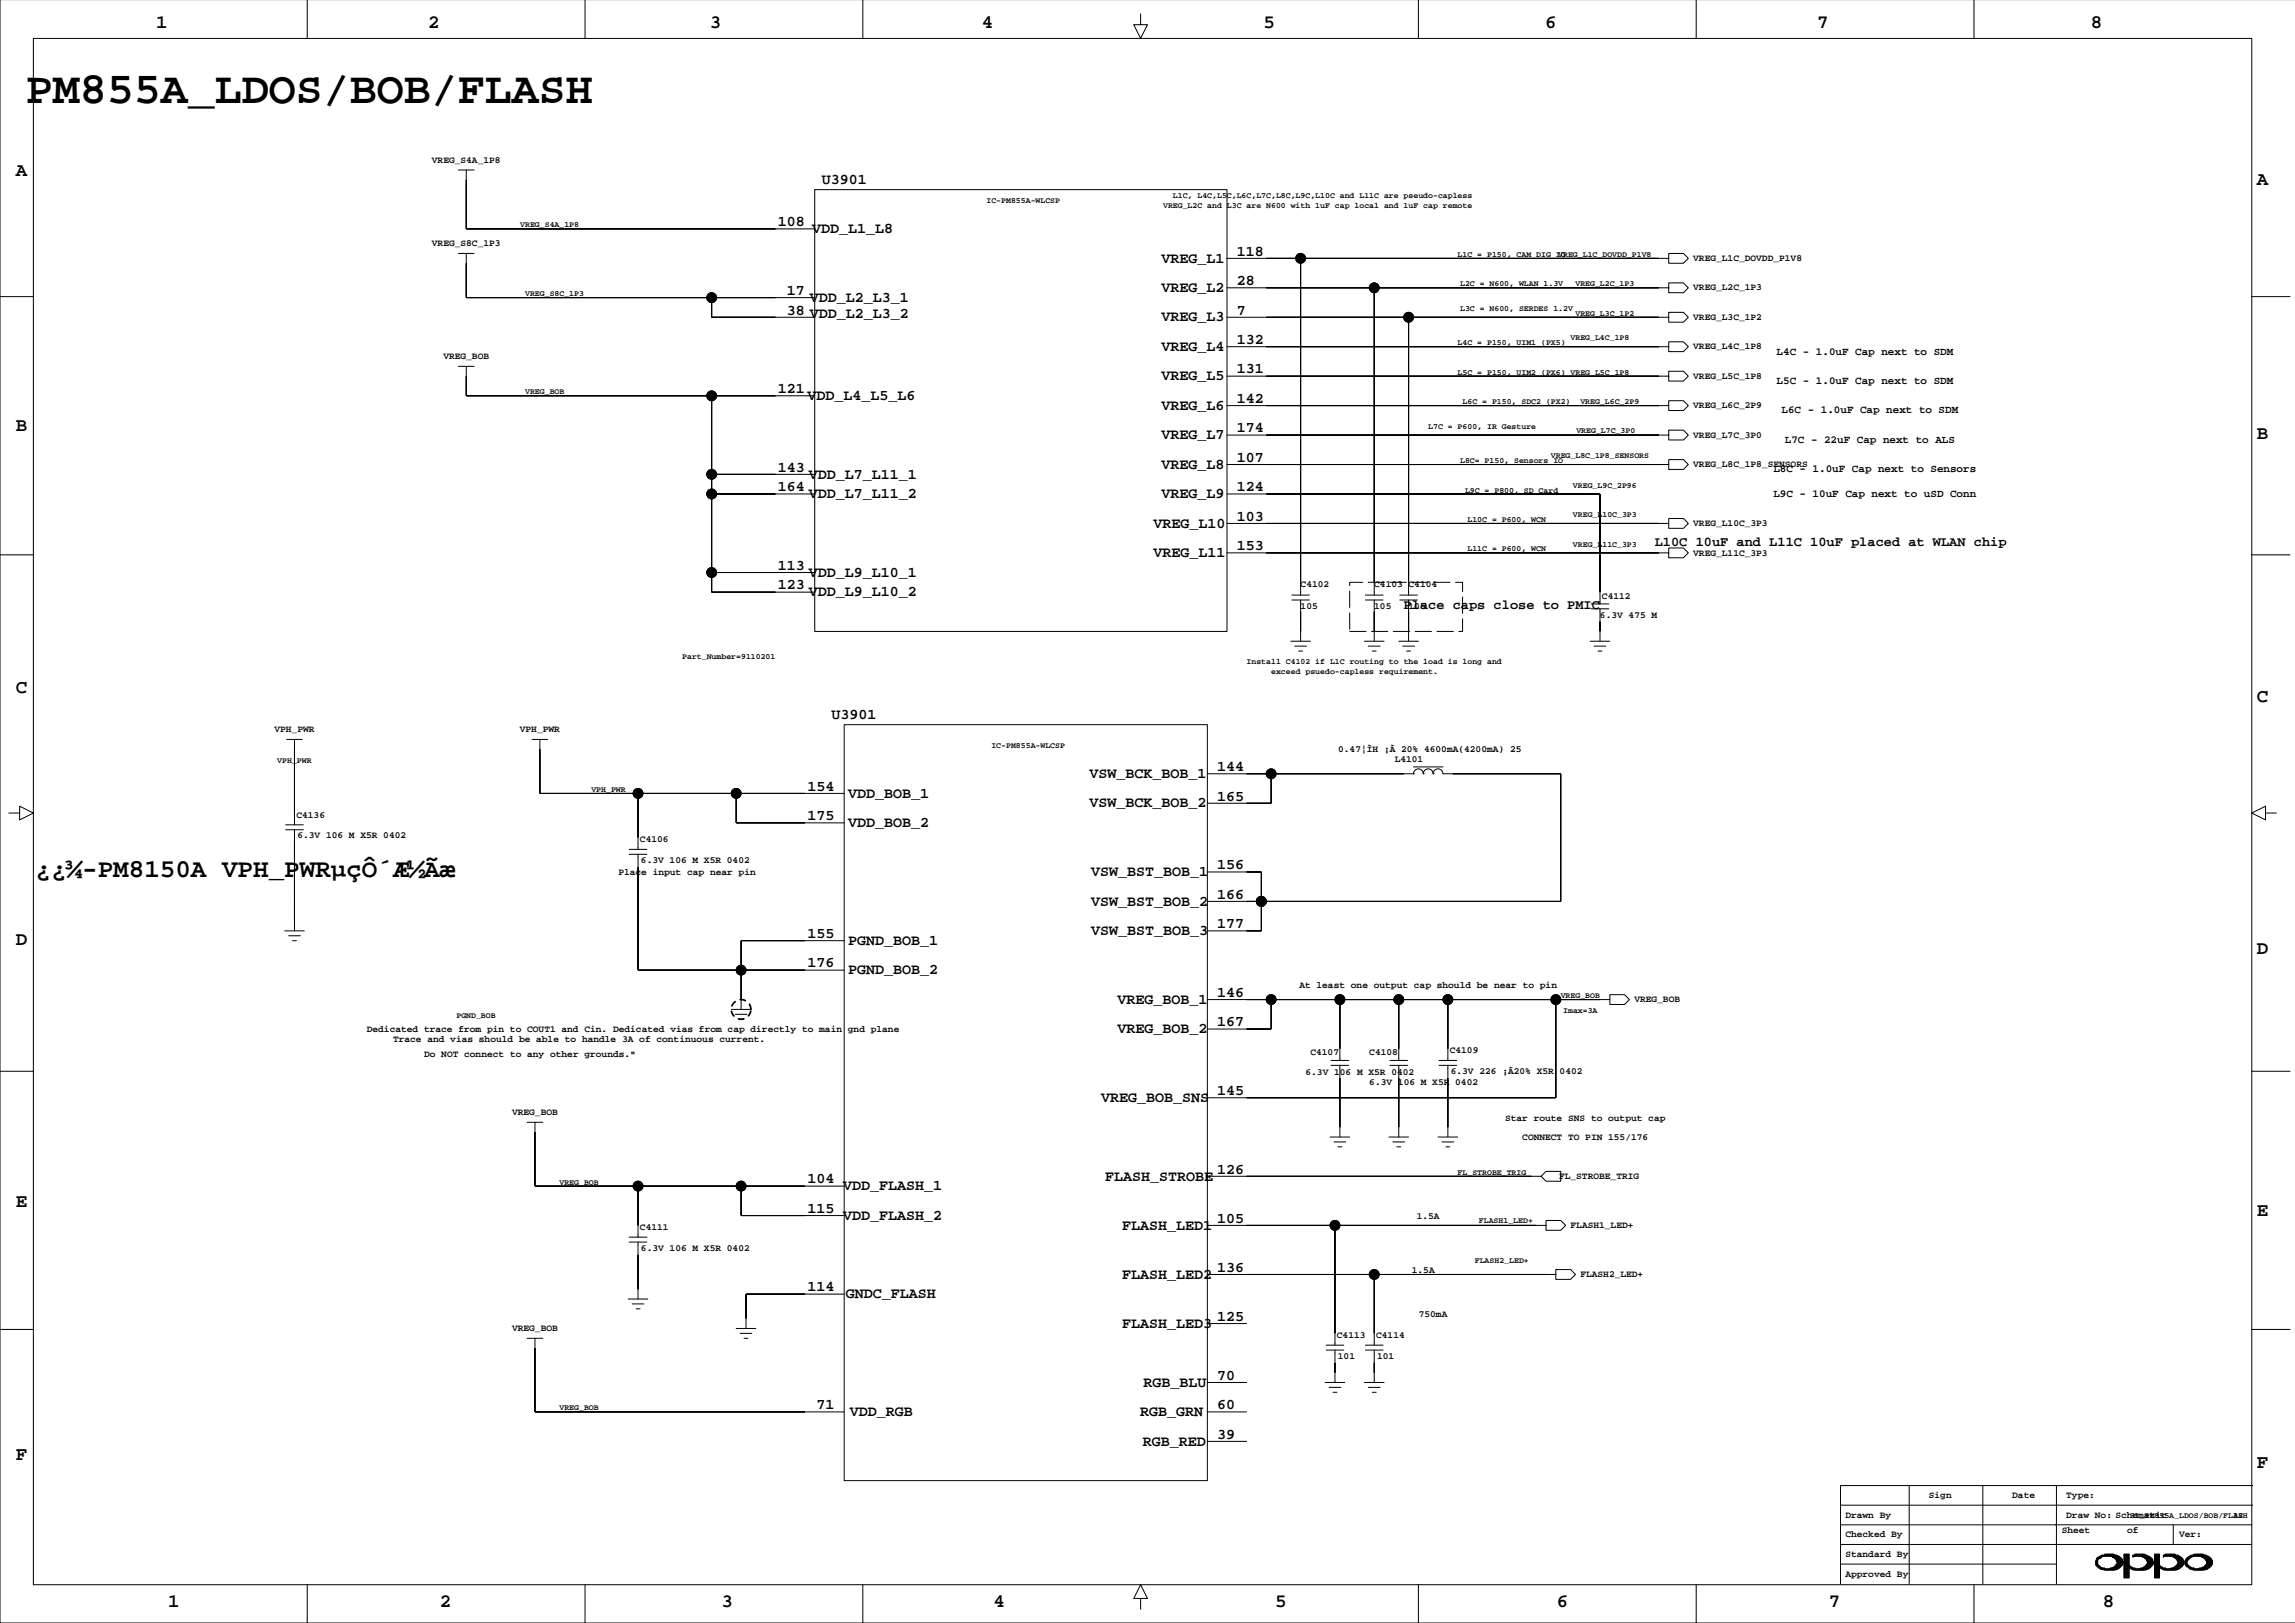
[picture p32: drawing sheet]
<svg xmlns="http://www.w3.org/2000/svg" width="594mm" height="420mm" viewBox="0 0 594 420" stroke-linecap="round" stroke-linejoin="round" font-family="sans-serif">
<defs><g id="words">
<text font-size="11.6" x="6.6" y="26.7">PM855A_LDOS/BOB/FLASH</text>
<text font-size="6.7" x="9.2" y="226.9">¿¿¾-PM8150A VPH_PWRµçÔ´Æ½Ãæ</text>
<g font-size="4.9">
<text x="40.4" y="7.3">1</text>
<text x="110.8" y="7.3">2</text>
<text x="183.6" y="7.3">3</text>
<text x="254" y="7.3">4</text>
<text x="326.9" y="7.3">5</text>
<text x="399.7" y="7.3">6</text>
<text x="470.1" y="7.3">7</text>
<text x="540.9" y="7.3">8</text>
<text x="4.1" y="45.6">A</text>
<text x="583.9" y="47.9">A</text>
<text x="4.1" y="111.4">B</text>
<text x="583.9" y="113.7">B</text>
<text x="4.1" y="179.2">C</text>
<text x="583.9" y="181.5">C</text>
<text x="4.1" y="244.4">D</text>
<text x="583.9" y="246.7">D</text>
<text x="4.1" y="312.3">E</text>
<text x="583.9" y="314.5">E</text>
<text x="4.1" y="377.5">F</text>
<text x="583.9" y="379.8">F</text>
<text x="43.5" y="415.6">1</text>
<text x="113.8" y="415.6">2</text>
<text x="186.7" y="415.6">3</text>
<text x="257" y="415.6">4</text>
<text x="329.9" y="415.6">5</text>
<text x="402.8" y="415.6">6</text>
<text x="473.1" y="415.6">7</text>
<text x="544" y="415.6">8</text>
</g>
<g font-size="3.9">
<text x="212.6" y="47.6">U3901</text>
<text x="201.2" y="58.5">108</text>
<text x="210.1" y="60.3">VDD_L1_L8</text>
<text x="300.5" y="67.9">VREG_L1</text>
<text x="320" y="66.1">118</text>
<text x="203.6" y="76.3">17</text>
<text x="300.5" y="75.5">VREG_L2</text>
<text x="320" y="73.8">28</text>
<text x="203.6" y="81.4">38 VDD_L2_L3_2</text>
<text x="209.5" y="78.1">VDD_L2_L3_1</text>
<text x="300.5" y="83.2">VREG_L3</text>
<text x="320" y="81.4">7</text>
<text x="320" y="89">132</text>
<text x="300.5" y="90.8">VREG_L4</text>
<text x="201.2" y="101.7">121</text>
<text x="300.5" y="98.4">VREG_L5</text>
<text x="320" y="96.6">131</text>
<text x="208.9" y="103.5">VDD_L4_L5_L6</text>
<text x="300.5" y="106">VREG_L6</text>
<text x="320" y="104.2">142</text>
<text x="300.5" y="113.6">VREG_L7</text>
<text x="320" y="111.8">174</text>
<text x="320" y="119.5">107</text>
<text x="201.2" y="122">143</text>
<text x="209.3" y="123.8">VDD_L7_L11_1</text>
<text x="300.5" y="121.2">VREG_L8</text>
<text x="201.2" y="127.1">164</text>
<text x="209.3" y="128.9">VDD_L7_L11_2</text>
<text x="300.5" y="128.9">VREG_L9</text>
<text x="320" y="127.1">124</text>
<text x="298.4" y="136.5">VREG_L10</text>
<text x="320" y="134.7">103</text>
<text x="320" y="142.3">153</text>
<text x="201.2" y="147.4">113</text>
<text x="209.3" y="149.2">VDD_L9_L10_1</text>
<text x="298.4" y="144.1">VREG_L11</text>
<text x="201.2" y="152.5">123</text>
<text x="209.3" y="154.3">VDD_L9_L10_2</text>
<text x="215.1" y="186">U3901</text>
<text x="281.9" y="201.2">VSW_BCK_BOB_1</text>
<text x="314.9" y="199.5">144</text>
<text x="208.9" y="204.5">154</text>
<text x="219.4" y="206.3">VDD_BOB_1</text>
<text x="281.9" y="208.9">VSW_BCK_BOB_2</text>
<text x="314.9" y="207.1">165</text>
<text x="208.9" y="212.2">175</text>
<text x="219.4" y="213.9">VDD_BOB_2</text>
<text x="282.3" y="226.6">VSW_BST_BOB_1</text>
<text x="314.9" y="224.8">156</text>
<text x="314.9" y="232.5">166</text>
<text x="282.3" y="234.2">VSW_BST_BOB_2</text>
<text x="208.9" y="242.6">155</text>
<text x="219.4" y="244.4">PGND_BOB_1</text>
<text x="282.3" y="241.9">VSW_BST_BOB_3</text>
<text x="314.9" y="240.1">177</text>
<text x="208.9" y="250.2">176</text>
<text x="219.4" y="252">PGND_BOB_2</text>
<text x="314.9" y="257.9">146</text>
<text x="289.1" y="259.6">VREG_BOB_1</text>
<text x="289.1" y="267.3">VREG_BOB_2</text>
<text x="314.9" y="265.5">167</text>
<text x="284.8" y="285">VREG_BOB_SNS</text>
<text x="314.9" y="283.3">145</text>
<text x="285.9" y="305.4">FLASH_STROBE</text>
<text x="314.9" y="303.6">126</text>
<text x="208.9" y="306.1">104</text>
<text x="218.2" y="307.9">VDD_FLASH_1</text>
<text x="208.9" y="313.7">115</text>
<text x="218.2" y="315.5">VDD_FLASH_2</text>
<text x="314.9" y="316.3">105</text>
<text x="290.3" y="318">FLASH_LED1</text>
<text x="314.9" y="329">136</text>
<text x="208.9" y="334">114</text>
<text x="218.8" y="335.8">GNDC_FLASH</text>
<text x="290.3" y="330.7">FLASH_LED2</text>
<text x="314.9" y="341.7">125</text>
<text x="290.3" y="343.4">FLASH_LED3</text>
<text x="295.8" y="358.7">RGB_BLU</text>
<text x="314.9" y="356.9">70</text>
<text x="211.2" y="364.5">71</text>
<text x="314.9" y="364.5">60</text>
<text x="219.9" y="366.3">VDD_RGB</text>
<text x="295" y="366.3">RGB_GRN</text>
<text x="295.6" y="373.9">RGB_RED</text>
<text x="314.9" y="372.1">39</text>
</g>
<g font-size="3.5">
<text x="428.1" y="141.1">L10C 10uF and L11C 10uF placed at WLAN chip</text>
<text x="363.1" y="157.6">Place caps close to PMIC</text>
</g>
<g font-size="2.8">
<text x="459.6" y="91.7">L4C - 1.0uF Cap next to SDM</text>
<text x="459.6" y="99.3">L5C - 1.0uF Cap next to SDM</text>
<text x="460.9" y="107">L6C - 1.0uF Cap next to SDM</text>
<text x="461.7" y="114.6">L7C - 22uF Cap next to ALS</text>
<text x="458.8" y="122.2">L8C - 1.0uF Cap next to Sensors</text>
<text x="458.8" y="128.5">L9C - 10uF Cap next to uSD Conn</text>
</g>
<g font-size="2.5">
<text x="111.7" y="42.1">VREG_S4A_1P8</text>
<text x="111.7" y="63.7">VREG_S8C_1P3</text>
<text x="438.1" y="67.5">VREG_L1C_DOVDD_P1V8</text>
<text x="438.1" y="75.1">VREG_L2C_1P3</text>
<text x="438.1" y="82.8">VREG_L3C_1P2</text>
<text x="114.7" y="92.9">VREG_BOB</text>
<text x="438.1" y="90.4">VREG_L4C_1P8</text>
<text x="438.1" y="98">VREG_L5C_1P8</text>
<text x="438.1" y="105.6">VREG_L6C_2P9</text>
<text x="438.1" y="113.2">VREG_L7C_3P0</text>
<text x="438.1" y="120.8">VREG_L8C_1P8_SENSORS</text>
<text x="438.1" y="136.1">VREG_L10C_3P3</text>
<text x="438.1" y="143.7">VREG_L11C_3P3</text>
<text x="336.5" y="151.8">C4102</text>
<text x="355.5" y="151.8">C4103 C4104</text>
<text x="414.4" y="154.9">C4112</text>
<text x="336.5" y="157.4">105</text>
<text x="355.5" y="157.4">105</text>
<text x="364.4" y="157.4">105</text>
<text x="413.9" y="160">6.3V 475 M</text>
<text x="71" y="189.4">VPH_PWR</text>
<text x="134.5" y="189.4">VPH_PWR</text>
<text x="346.2" y="194.6">0.47¦ÌH ¡À 20% 4600mA(4200mA) 25</text>
<text x="360.8" y="197.2">L4101</text>
<text x="76.7" y="211.5">C4136</text>
<text x="76.9" y="216.9">6.3V 106 M X5R 0402</text>
<text x="165.6" y="217.9">C4106</text>
<text x="160" y="226.4">Place input cap near pin</text>
<text x="165.8" y="223.2">6.3V 106 M X5R 0402</text>
<text x="336.1" y="255.6">At least one output cap should be near to pin</text>
<text x="422.8" y="259.2">VREG_BOB</text>
<text x="94.9" y="267">Dedicated trace from pin to COUT1 and Cin. Dedicated vias from cap directly to main gnd plane</text>
<text x="101.7" y="269.5">Trace and vias should be able to handle 3A of continuous current.</text>
<text x="109.7" y="273.3">Do NOT connect to any other grounds.&quot;</text>
<text x="339" y="273">C4107</text>
<text x="354.2" y="273">C4108</text>
<text x="375.1" y="272.5">C4109</text>
<text x="337.7" y="278.1">6.3V 106 M X5R 0402</text>
<text x="354.2" y="280.6">6.3V 106 M X5R 0402</text>
<text x="375.3" y="277.8">6.3V 226 ¡À20% X5R 0402</text>
<text x="132.5" y="288.4">VREG_BOB</text>
<text x="389.4" y="289.9">Star route SNS to output cap</text>
<text x="393.8" y="294.9">CONNECT TO PIN 155/176</text>
<text x="403.3" y="305">FL_STROBE_TRIG</text>
<text x="366.5" y="315.2">1.5A</text>
<text x="406.3" y="317.7">FLASH1_LED+</text>
<text x="165.6" y="318.2">C4111</text>
<text x="165.8" y="323.5">6.3V 106 M X5R 0402</text>
<text x="365.3" y="329.2">1.5A</text>
<text x="408.8" y="330.4">FLASH2_LED+</text>
<text x="367.1" y="340.6">750mA</text>
<text x="132.5" y="344.3">VREG_BOB</text>
<text x="345.9" y="346.1">C4113</text>
<text x="356" y="346.1">C4114</text>
<text x="346.1" y="351.4">101</text>
<text x="356.3" y="351.4">101</text>
<text x="499" y="387.5">Sign</text>
<text x="520.6" y="387.5">Date</text>
<text x="534.5" y="387.5">Type:</text>
<text x="477.4" y="392.6">Drawn By</text>
<text x="534.5" y="392.6">Draw No: Schematic</text>
<text x="477.4" y="397.6">Checked By</text>
<text x="533.4" y="396.6">Sheet</text>
<text x="550.3" y="396.6">of</text>
<text x="563.8" y="397.6">Ver:</text>
<text x="477.4" y="402.7">Standard By</text>
<text x="477.4" y="407.8">Approved By</text>
</g>
<g font-size="2.1">
<text x="255.2" y="52.5">IC-PM855A-WLCSP</text>
<text x="300.9" y="53.8">VREG_L2C and L3C are N600 with 1uF cap local and 1uF cap remote</text>
<text x="303.4" y="51.2">L1C, L4C,L5C,L6C,L7C,L8C,L9C,L10C and L11C are pseudo-capless</text>
<text x="134.6" y="58.8">VREG_S4A_1P8</text>
<text x="377.1" y="66.4">L1C = P150, CAM DIG IO</text>
<text x="403.1" y="66.4">VREG_L1C_DOVDD_P1V8</text>
<text x="135.9" y="76.6">VREG_S8C_1P3</text>
<text x="377.7" y="74.1">L2C = N600, WLAN 1.3V</text>
<text x="407.6" y="74.1">VREG_L2C_1P3</text>
<text x="377.7" y="80.4">L3C = N600, SERDES 1.2V</text>
<text x="407.6" y="81.7">VREG_L3C_1P2</text>
<text x="377.1" y="89.3">L4C = P150, UIM1 (PX5)</text>
<text x="406.3" y="88">VREG_L4C_1P8</text>
<text x="377.1" y="96.9">L5C = P150, UIM2 (PX6) VREG_L5C_1P8</text>
<text x="135.9" y="102">VREG_BOB</text>
<text x="378.4" y="104.5">L6C = P150, SDC2 (PX2)</text>
<text x="408.8" y="104.5">VREG_L6C_2P9</text>
<text x="369.5" y="110.9">L7C = P600, IR Gesture</text>
<text x="407.8" y="111.9">VREG_L7C_3P0</text>
<text x="377.7" y="119.8">L8C= P150, Sensors IO</text>
<text x="401.2" y="118.5">VREG_L8C_1P8_SENSORS</text>
<text x="379" y="127.4">L9C = P800, SD Card</text>
<text x="406.9" y="126.1">VREG_L9C_2P96</text>
<text x="379.6" y="135">L10C = P600, WCN</text>
<text x="406.9" y="133.7">VREG_L10C_3P3</text>
<text x="379.6" y="142.6">L11C = P600, WCN</text>
<text x="406.9" y="141.4">VREG_L11C_3P3</text>
<text x="176.5" y="170.6">Part_Number=9110201</text>
<text x="322.5" y="171.8">Install C4102 if L1C routing to the load is long and</text>
<text x="328.9" y="174.4">exceed psuedo-capless requirement.</text>
<text x="71.7" y="197.2">VPH_PWR</text>
<text x="256.5" y="193.4">IC-PM855A-WLCSP</text>
<text x="153" y="204.8">VPH_PWR</text>
<text x="118.1" y="263.3">PGND_BOB</text>
<text x="403.8" y="258.2">VREG_BOB</text>
<text x="404.4" y="262">Imax=3A</text>
<text x="377.1" y="303.9">FL_STROBE_TRIG</text>
<text x="144.7" y="306.4">VREG_BOB</text>
<text x="382.6" y="316.4">FLASH1_LED+</text>
<text x="381.5" y="326.7">FLASH2_LED+</text>
<text x="144.7" y="364.8">VREG_BOB</text>
<text x="551.1" y="392.8">31_PM855A_LDOS/BOB/FLASH</text>
<text x="577.7" y="392.8">32</text>
</g>
</g></defs>
<g fill="none" stroke="#000" stroke-width=".26">
<path d="M0 -.1v419.9h593.8M8.6 9.9h573.9v400h-573.9zM79.5 0v9.9M151.3 0v9.9M223.2 0v9.9M295.1 3.6v2.8h1.8l-1.8 3.5-1.8-3.5h1.8M366.9 0v9.9M438.8 0v9.9M510.7 0v9.9M118.6 44h4.1M120.6 46.5h.1M120.6 44v15.2h90.2"/>
<path d="M210.8 49.1h106.6v114.2h-106.6zM-.1 76.7h8.7M118.6 65.6h4.1M120.6 68.1h.1M120.6 65.6v11.4h90.2M184.1 77v5.1h26.7M317.4 66.8h114.3M317.4 74.4h114.3M336.5 66.8v87.1M355.5 74.4v79.5M431.7 73.2h3.8l1.3 1.2-1.3 1.3h-3.8zM431.7 65.6h3.8l1.3 1.2-1.3 1.3h-3.8z"/>
<path d="M582.5 76.7h9.9M118.6 94.8h4.1M120.6 97.3h.1M120.6 94.8v7.6h90.2M317.4 82.1h114.3M317.4 89.7h114.3M317.4 97.3h114.3M364.4 82.1v71.8M431.7 96h3.8l1.3 1.3-1.3 1.3h-3.8zM431.7 88.4h3.8l1.3 1.3-1.3 1.3h-3.8zM431.7 80.8h3.8l1.3 1.3-1.3 1.2h-3.8zM184.1 102.4v50.8h26.7"/>
<path d="M317.4 104.9h114.3M317.4 112.5h114.3M431.7 118.9h3.8l1.3 1.3-1.3 1.2h-3.8zM431.7 111.3h3.8l1.3 1.2-1.3 1.3h-3.8zM431.7 103.6h3.8l1.3 1.3-1.3 1.3h-3.8zM184.1 122.7h26.7M184.1 127.8h26.7M317.4 127.8h96.5v28.4M317.4 120.2h114.3M317.4 135.4h114.3M431.7 134.1h3.8l1.3 1.3-1.3 1.3h-3.8zM-.1 143.5h8.7"/>
<path d="M184.1 148.1h26.7M317.4 143h114.3M334.2 153.9h4.6M334.2 155.2h4.6M336.5 155.2v10.7M353.2 153.9h4.6M353.2 155.2h4.6M355.5 155.2v10.7M362.1 153.9h4.6M362.1 155.2h4.6M364.4 155.2v10.7M411.6 157.5h4.6"/>
<path d="M411.6 156.2h4.6M413.9 157.5v8.4M431.7 141.7h3.8l1.3 1.3-1.3 1.3h-3.8zM582.5 143.5h9.9M333.9 165.9h5.1M334.9 167.1h3.1M336 168.4h1M336.5 163.3h.1M353 165.9h5.1M354 167.1h3M355 168.4h1M355.5 163.3h.1"/>
<path d="M361.9 165.9h5M362.9 167.1h3M363.9 168.4h1M364.4 163.3h.1M411.4 165.9h5.1M412.4 167.1h3M413.4 168.4h1M413.9 163.3h.1M74.2 191.3h4M76.2 193.8h.1M76.2 191.3v22.1M137.6 191.3h4.1"/>
<path d="M139.7 193.8h.1M139.7 191.3v13.9h78.7M218.4 187.4h93.9v195.6h-93.9zM365.7 198.4h7.6M2.3 210.3h2.8v-1.8l3.5 1.8-3.5 1.8v-1.8M73.9 214.6h4.6M73.9 213.4h4.6M76.2 214.6v26.2M162.8 219.7h4.5M165.1 205.2v14.5M190.5 205.2v7.6h27.9M312.3 200.1h53.4"/>
<path d="M328.9 200.1v7.7h-16.6M365.7 200.1h.1M365.7 200.1a1.27 1.27 0 0 1 1.2-1.2 1.27 1.27 0 0 1 1.3 1.2M368.2 200.1h.1M368.2 200.1a1.27 1.27 0 0 1 1.3-1.2 1.27 1.27 0 0 1 1.3 1.2M370.8 200.1h.1M370.8 200.1a1.27 1.27 0 0 1 1.2-1.2 1.27 1.27 0 0 1 1.3 1.2h30.5v33.1h-91.5M586.1 210.3v-1.8l-3.6 1.8 3.6 1.8v-1.8h2.8M76.2 238.2h.1M162.8 221h4.5M165.1 221v29.9h53.3M312.3 225.5h14v15.3h-14"/>
<path d="M326.3 233.2h.1M73.6 240.8h5.1M74.7 242h3M75.7 243.3h1M191.7 258.6h.1M218.4 243.3h-26.7v17.8M312.3 258.6h104.2M328.9 258.6v7.6h-16.6M346.6 258.6v15.7M361.9 258.6v15.7M374.6 258.6v15.7M402.5 258.6v25.3h-90.2"/>
<path d="M416.5 257.3h3.8l1.2 1.3-1.2 1.2h-3.8zM-.1 277.1h8.7M189.2 261.1h5.1M190.2 262.4h3M191.2 263.6h1M344.3 275.6h4.6M344.3 274.3h4.6M346.6 275.6v18.5M359.6 275.6h4.6M359.6 274.3h4.6M361.9 275.6v18.5M372.3 275.6h4.6"/>
<path d="M372.3 274.3h4.6M374.6 275.6v18.5M582.5 277.1h9.9M136.4 290.3h4M138.4 292.8h.1M138.4 290.3v16.5h80M344.1 294.1h5.1M345.1 295.4h3.1M346.1 296.6h1M346.6 291.6h.1M359.3 294.1h5.1M360.3 295.4h3.1"/>
<path d="M361.4 296.6h1M361.9 291.6h.1M372 294.1h5.1M373 295.4h3.1M374.1 296.6h1M374.6 291.6h.1M165.1 306.8v13.2M191.7 306.8v7.6h26.7M312.3 304.3h86.4M312.3 317h87.7M345.4 317v30.9M400 315.7h3.8l1.2 1.3-1.2 1.2h-3.8z"/>
<path d="M400 303h3.8v2.5h-3.8l-1.3-1.2zM162.5 336h5.1M162.8 321.3h4.5M162.8 320h4.5M163.5 337.3h3.1M164.6 338.5h1M165.1 333.5h.1M165.1 321.3v14.7M218.4 334.7h-25.4v8.9M312.3 329.7h90.2M355.5 329.7v18.2M402.5 328.4h3.8l1.3 1.3-1.3 1.2h-3.8z"/>
<path d="M-.1 343.9h8.7M136.4 346.2h4M138.4 348.7h.1M138.4 346.2v19h80M190.5 343.6h5M191.5 344.9h3M192.5 346.2h1M193 341.1h.1M312.3 342.4h10.2M312.3 357.6h10.2M342.8 357.6h5.1M343.1 349.2h4.5"/>
<path d="M343.1 347.9h4.5M343.8 358.9h3.1M345.4 355.1h.1M345.4 349.2v8.4M353 357.6h5.1M353.2 349.2h4.6M353.2 347.9h4.6M354 358.9h3M355.5 355.1h.1M355.5 349.2v8.4M582.5 343.9h9.9M312.3 365.2h10.2"/>
<path d="M312.3 372.8h10.2M344.9 360.1h1M355 360.1h1M476.1 389.3h106.7M476.1 399.5h106.4M476.1 394.4h106.4M493.9 384.3v25.3M513 384.3v25.3M532 384.3v25.3M562.2 394.4v5.1M582.8 384.3h-106.7v25.3M79.5 409.9v9.9"/>
<path d="M151.3 409.9v9.9M223.2 409.9v9.9M295.1 413.5h1.8l-1.8-3.6-1.8 3.6h1.8v2.8M366.9 409.9v9.9M438.8 409.9v9.9M476.1 404.6h55.9M510.7 409.9v9.9M542.2 403.8h.5M542.2 404.1h.5M542.2 404.3h.5M542.2 404.6h.5v.7h.7v.5h4.6M542.2 404.8h.7v.5"/>
<path d="M542.4 403l.5-.2a5 5 0 0 1 4.3-.5l1.1 .2v.3l.5 .2v.3h.2v.5h.3v.3a1.74 1.74 0 0 1-1.3 1.5 2.07 2.07 0 0 1-1.8 .5 6.1 6.1 0 0 1-3.3-.5v-.3h-.2l-.3-.5h-.2v-1zM542.4 403.3h.5v-.5h.8v-.5h3.8v1.3h1.5M542.7 403v.6h-.5M542.9 405.6h.8v.2M543.2 403h.2a1.45 1.45 0 0 1 1.6-.5h1.2l1 .8h.3v.5h.3v.8h-.3l-.3 .5h-.2v.2l-1 .3-.3 .2h-1.2v-.2a1.23 1.23 0 0 1-1.3-.5h-.3a1.59 1.59 0 0 1 .3-2.1zM543.2 402.5v.5M543.9 402.3v.2M543.9 405.6v.2M544.2 402.3v.2M544.2 405.6v.5M544.5 405.6v.5M544.7 402v.5"/>
<path d="M545 402v.5M545 405.8v.3M545.2 402v.5M545.2 405.8v.3M545.5 402v.5M545.5 405.8v.3M545.7 402v.5M545.7 405.8v.3M546 402v.5h2v3.1M546 405.6v.5M546.2 402v.5M546.2 405.6v.5"/>
<path d="M546.5 402v.8h1.8M546.7 402.8v-.8h-2.2v.5h-1.1v.5h-1v2.1h.8v.5M546.7 405.3v.8h-2v-.3M547 402v1h1.8v2.1h-1.6v1M547.2 402.3v.7M547.5 403.3h1.5v1.5h-1.8M547.5 403.8h1.5M547.8 404.1h1.5M547.8 402.5v3.3M548.3 402.5v3.1h-1.8v.5M548.5 402.8v2.5h-1.5v.8M549 404.6h-1.5v1.2"/>
<path d="M549.3 404.1v.2h-1.5M549.5 402h1.3v6.1h-1.3zM549.5 402.3h1.3M549.5 402.5h1.3M549.5 402.8h1.3M549.5 403h1.3M549.5 403.3h1.3M549.5 403.6h1.3M549.5 403.8h1.3M549.5 404.1h1.3M549.5 404.3h1.3M549.5 404.6h1.3"/>
<path d="M549.5 405.1h1.6v.5M549.5 405.3h1.8v.5h4.6M549.5 405.6h2.1v.2M549.5 405.8h1.3M549.5 406.1h1.3M549.5 406.3h1.3M549.5 406.6h1.3M549.5 406.9h1.3M549.5 407.1h1.3M549.5 407.4h1.3M549.5 407.6h1.3M549.5 407.9h1.3"/>
<path d="M549.8 402v6.1M550 402v6.1M550.3 402v6.1M550.5 402v6.1M551.8 402.3l.5-.3h2.6v.3h.5l1 .5v.2l.5 .3v.5h.2v.3a2.05 2.05 0 0 1-1.7 1.7l-.3 .3h-3.3l-1-.8M551.8 402.3v.5v-.3h2.3l.3 .3h.5l.5 1h.2v.8h-.2v.2l-.5 .3v.2l-1.1 .3-.2 .2h-1.3v-.2h-.7v-.3h-.3l-.5-.5h-1.3M551.8 402.5h.5v-.5h2.3v.8M551.8 402.3h3.6v1.3h1.5M551.8 405.6v.2M552.1 402.3v.2M552.1 405.6v.5M552.3 405.6v.5"/>
<path d="M552.6 402v.5M552.8 402v.5M552.8 405.8v.3M553.1 402v.5M553.1 405.8v.3M553.3 402v.5M553.3 405.8v.3M553.6 402v.5M553.6 405.8v.3M553.8 402v.5h2.1v3.1M553.8 405.6v.5M554.1 402v.5"/>
<path d="M554.1 405.6v.5M554.4 402v.8h1.7M554.6 405.3v.8h-2v-.3M554.9 402v1h1.7v2.1h-1.5v1M555.1 402.3v.7M555.4 403.3h1.5v1.5h-1.8M555.4 403.8h1.5M555.6 404.1h1.5v.2h-1.5M555.6 402.5v3.3M556.1 402.5v3.1h-1.7v.5M556.4 402.8v2.5h-1.5v.8M556.9 404.6h-1.5v1.2"/>
<path d="M557.4 402h1.3v6.1h-1.3zM557.4 402.3h1.3M557.4 402.5h1.3M557.4 402.8h1.3M557.4 403h1.3M557.4 403.3h1.3M557.4 403.6h1.3M557.4 403.8h1.3M557.4 404.1h1.3M557.4 404.3h1.3M557.4 404.6h1.3M557.4 405.1h1.5v.5"/>
<path d="M557.4 405.3h1.8v.3M557.4 405.6h2M557.4 405.8h1.3M557.4 406.1h1.3M557.4 406.3h1.3M557.4 406.6h1.3M557.4 406.9h1.3M557.4 407.1h1.3M557.4 407.4h1.3M557.4 407.6h1.3M557.4 407.9h1.3M557.7 402v6.1"/>
<path d="M557.9 402v6.1M558.2 402v6.1M558.4 402v6.1M559.2 405.8h4.6M559.4 405.3v.5M559.7 402.3v.5v-.3h.8a2.68 2.68 0 0 1 2.7 1.1v.2h.3v.8h-.3v.2l-.5 .3v.2l-.7 .3a2.16 2.16 0 0 1-2.1 0h-.5v-.3l-.7-.2v-.3h-1.3M559.7 402.3l.5-.3h2.5v.3h.3a.8 .8 0 0 1 1 .5l.5 .2 .5 .8a2.1 2.1 0 0 1-1.5 2l-.5 .3h-3.3v-.3l-1-.2v-.3M559.7 402.5h.5v-.5h2.3v.8M559.7 402.3h3.5v1h1.6M559.7 405.6v.2M559.9 402.3v.2M559.9 405.6v.5"/>
<path d="M560.2 405.6v.5M560.5 402v.5M560.7 402v.5M560.7 405.8v.3M561 402v.5M561 405.8v.3M561.2 402v.5M561.2 405.8v.3M561.5 402v.5M561.5 405.8v.3M561.7 402v.5h2.1v3.1M561.7 405.6v.5"/>
<path d="M562 402v.5M562 405.6v.5M562.2 402.8h1.8M562.2 402v.5M562.5 405.3v.8h-2v-.3M562.7 402.3v.7h1.8v2.3M563 402.3v.7M563.2 403.6h1.6v1.2h-1.6v1M563.2 404.6h1.8M563.5 403.8h1.5M563.5 404.1h1.5M563.5 404.3h1.5"/>
<path d="M563.5 402.3v3.5M564 402.5v3.1h-1.8v.5M564.3 402.8v2.5h-1.6v.8M564.5 405.1h-1.5v1M565.3 404.1h.5M565.3 404.3h.5v1M565.3 404.6h.5M565.5 404.8h.5v.5h.5M565.8 405.1h.5v.5h.8v.2M566 403.3h-.5v1.8M566 402.8v.8h-.5M566.3 402.5h.5v-.2h.8v-.3h2.5v.3h.8v.2a1.7 1.7 0 0 1 1.5 2.1l-.3 .5h-.2v.2l-.8 .3v.2l-1 .3h-2.5l-1.1-.3v-.2l-1-.5v-.3a1.27 1.27 0 0 1 .8-2z"/>
<path d="M566.3 403.3v-.5h.8v-.5h3.5v1.3h1.5M566.5 402.8l.6-.3h1.5a1.37 1.37 0 0 1 1.8 .8 .97 .97 0 0 1 .5 .9 .97 .97 0 0 1-.5 .9 1.23 1.23 0 0 1-1.3 .5l-.3 .2h-1l-.2-.2a1.73 1.73 0 0 1-1.8-1.3v-.7l.5-.3zM566.8 402.3v.5M566.8 405.3v.5M567.3 402.3v.2M567.3 405.6v.5M567.6 402v.5h-1.1v.5h-.7v.8h-.5M567.6 405.6v.5M567.8 402.5v-.5h2v.8M568.1 402v.5M568.1 405.8v.3M568.3 402v.5"/>
<path d="M568.3 405.8v.3M568.6 402v.5M568.6 405.8v.3M568.8 402v.5M568.8 405.8v.3M569.1 402v.5h2v3.3h-4.6v-.7M569.1 405.6v.5M569.3 402v.5M569.3 405.6v.5M569.6 402v.8h1.8M569.8 405.3v.8h-2v-.3M570.1 403h1.8v2.1h-1.5v1"/>
<path d="M570.1 402v.8M570.4 402.3v.7M570.6 403.3h1.5v1.5h-1.5v1.3M570.9 403.8h1.5v.8h-1.5M570.9 404.1h1.5M570.9 404.3h1.5M570.9 402.3v3.5M571.4 402.5v3.1h-1.8v.5M571.6 405.3h-1.5v.8M571.6 402.8v2.8"/>
<circle cx="184.1" cy="77" r="1.27"/>
<circle cx="336.5" cy="66.8" r="1.27"/>
<circle cx="355.5" cy="74.4" r="1.27"/>
<circle cx="364.4" cy="82.1" r="1.27"/>
<circle cx="184.1" cy="102.4" r="1.27"/>
<circle cx="184.1" cy="127.8" r="1.27"/>
<circle cx="184.1" cy="122.7" r="1.27"/>
<circle cx="184.1" cy="148.1" r="1.27"/>
<circle cx="165.1" cy="205.2" r="1.27"/>
<circle cx="190.5" cy="205.2" r="1.27"/>
<circle cx="328.9" cy="200.1" r="1.27"/>
<circle cx="326.3" cy="233.2" r="1.27"/>
<circle cx="191.7" cy="250.9" r="1.27"/>
<circle cx="328.9" cy="258.6" r="1.27"/>
<circle cx="346.6" cy="258.6" r="1.27"/>
<circle cx="361.9" cy="258.6" r="1.27"/>
<circle cx="374.6" cy="258.6" r="1.27"/>
<circle cx="402.5" cy="258.6" r="1.27"/>
<circle cx="165.1" cy="306.8" r="1.27"/>
<circle cx="191.7" cy="306.8" r="1.27"/>
<circle cx="345.4" cy="317" r="1.27"/>
<circle cx="355.5" cy="329.7" r="1.27"/>
</g>
<g fill="#000" stroke="#000" stroke-width=".26">
<path d="M120.6 46.5v12.7z" fill-rule="evenodd"/>
<path d="M120.6 59.2h80z" fill-rule="evenodd"/>
<path d="M120.6 68.1v8.9z" fill-rule="evenodd"/>
<path d="M184.1 77v5.1z" fill-rule="evenodd"/>
<path d="M120.6 77h63.5z" fill-rule="evenodd"/>
<path d="M184.1 77h16.5z" fill-rule="evenodd"/>
<path d="M336.5 66.8v83.8z" fill-rule="evenodd"/>
<path d="M327.6 66.8h8.9z" fill-rule="evenodd"/>
<path d="M327.6 74.4h27.9z" fill-rule="evenodd"/>
<path d="M355.5 74.4v76.2z" fill-rule="evenodd"/>
<path d="M336.5 66.8h92.7z" fill-rule="evenodd"/>
<path d="M355.5 74.4h73.7z" fill-rule="evenodd"/>
<path d="M120.6 97.3v5.1z" fill-rule="evenodd"/>
<path d="M184.1 82.1h16.5z" fill-rule="evenodd"/>
<path d="M364.4 82.1v68.5z" fill-rule="evenodd"/>
<path d="M327.6 82.1h36.8z" fill-rule="evenodd"/>
<path d="M327.6 89.7h101.6z" fill-rule="evenodd"/>
<path d="M327.6 97.3h101.6z" fill-rule="evenodd"/>
<path d="M364.4 82.1h64.8z" fill-rule="evenodd"/>
<path d="M184.1 102.4v20.3z" fill-rule="evenodd"/>
<path d="M120.6 102.4h63.5z" fill-rule="evenodd"/>
<path d="M184.1 102.4h16.5z" fill-rule="evenodd"/>
<path d="M327.6 104.9h101.6z" fill-rule="evenodd"/>
<path d="M327.6 112.5h101.6z" fill-rule="evenodd"/>
<path d="M184.1 127.8v20.3z" fill-rule="evenodd"/>
<path d="M184.1 122.7v5.1z" fill-rule="evenodd"/>
<path d="M184.1 122.7h16.5z" fill-rule="evenodd"/>
<path d="M184.1 127.8h16.5z" fill-rule="evenodd"/>
<path d="M327.6 127.8h86.3z" fill-rule="evenodd"/>
<path d="M413.9 127.8v25.4z" fill-rule="evenodd"/>
<path d="M327.6 120.2h101.6z" fill-rule="evenodd"/>
<path d="M327.6 135.4h101.6z" fill-rule="evenodd"/>
<path d="M184.1 148.1v5.1z" fill-rule="evenodd"/>
<path d="M184.1 153.2h16.5z" fill-rule="evenodd"/>
<path d="M184.1 148.1h16.5z" fill-rule="evenodd"/>
<path d="M336.5 158.2v5.1z" fill-rule="evenodd"/>
<path d="M355.5 158.2v5.1z" fill-rule="evenodd"/>
<path d="M364.4 158.2v5.1z" fill-rule="evenodd"/>
<path d="M327.6 143h101.6z" fill-rule="evenodd"/>
<path d="M413.9 160.8v2.5z" fill-rule="evenodd"/>
<path d="M76.2 193.8v16.5z" fill-rule="evenodd"/>
<path d="M139.7 193.8v11.4z" fill-rule="evenodd"/>
<path d="M76.2 217.9v14z" fill-rule="evenodd"/>
<path d="M165.1 205.2v11.5z" fill-rule="evenodd"/>
<path d="M139.7 205.2h25.4z" fill-rule="evenodd"/>
<path d="M190.5 205.2v7.6z" fill-rule="evenodd"/>
<path d="M165.1 205.2h25.4z" fill-rule="evenodd"/>
<path d="M190.5 205.2h17.7z" fill-rule="evenodd"/>
<path d="M190.5 212.8h17.7z" fill-rule="evenodd"/>
<path d="M322.5 200.1h6.4z" fill-rule="evenodd"/>
<path d="M328.9 200.1v7.7z" fill-rule="evenodd"/>
<path d="M322.5 207.8h6.4z" fill-rule="evenodd"/>
<path d="M328.9 200.1h34.2z" fill-rule="evenodd"/>
<path d="M403.8 200.1v33.1z" fill-rule="evenodd"/>
<path d="M375.8 200.1h28z" fill-rule="evenodd"/>
<path d="M76.2 231.9v6.3z" fill-rule="evenodd"/>
<path d="M165.1 224.3v26.6z" fill-rule="evenodd"/>
<path d="M322.5 225.5h3.8z" fill-rule="evenodd"/>
<path d="M326.3 225.5v7.7z" fill-rule="evenodd"/>
<path d="M326.3 233.2v7.6z" fill-rule="evenodd"/>
<path d="M322.5 233.2h3.8z" fill-rule="evenodd"/>
<path d="M326.3 233.2h77.5z" fill-rule="evenodd"/>
<path d="M191.7 243.3v7.6z" fill-rule="evenodd"/>
<path d="M191.7 250.9v7.7z" fill-rule="evenodd"/>
<path d="M165.1 250.9h26.6z" fill-rule="evenodd"/>
<path d="M191.7 243.3h16.5z" fill-rule="evenodd"/>
<path d="M191.7 250.9h16.5z" fill-rule="evenodd"/>
<path d="M322.5 240.8h3.8z" fill-rule="evenodd"/>
<path d="M328.9 258.6v7.6z" fill-rule="evenodd"/>
<path d="M322.5 258.6h6.4z" fill-rule="evenodd"/>
<path d="M346.6 258.6v12.6z" fill-rule="evenodd"/>
<path d="M328.9 258.6h17.7z" fill-rule="evenodd"/>
<path d="M346.6 258.6h15.3z" fill-rule="evenodd"/>
<path d="M361.9 258.6v12.6z" fill-rule="evenodd"/>
<path d="M374.6 258.6v12.6z" fill-rule="evenodd"/>
<path d="M361.9 258.6h12.7z" fill-rule="evenodd"/>
<path d="M402.5 258.6v25.3z" fill-rule="evenodd"/>
<path d="M374.6 258.6h27.9z" fill-rule="evenodd"/>
<path d="M402.5 258.6h11.4z" fill-rule="evenodd"/>
<path d="M322.5 266.2h6.4z" fill-rule="evenodd"/>
<path d="M346.6 278.9v12.7z" fill-rule="evenodd"/>
<path d="M361.9 278.9v12.7z" fill-rule="evenodd"/>
<path d="M374.6 278.9v12.7z" fill-rule="evenodd"/>
<path d="M138.4 292.8v14z" fill-rule="evenodd"/>
<path d="M322.5 283.9h80z" fill-rule="evenodd"/>
<path d="M165.1 306.8v10.2z" fill-rule="evenodd"/>
<path d="M138.4 306.8h26.7z" fill-rule="evenodd"/>
<path d="M191.7 306.8v7.6z" fill-rule="evenodd"/>
<path d="M165.1 306.8h26.6z" fill-rule="evenodd"/>
<path d="M191.7 306.8h16.5z" fill-rule="evenodd"/>
<path d="M191.7 314.4h16.5z" fill-rule="evenodd"/>
<path d="M345.4 317v27.9z" fill-rule="evenodd"/>
<path d="M322.5 317h22.9z" fill-rule="evenodd"/>
<path d="M322.5 304.3h73.6z" fill-rule="evenodd"/>
<path d="M345.4 317h52z" fill-rule="evenodd"/>
<path d="M165.1 324.6v8.9z" fill-rule="evenodd"/>
<path d="M193 334.7v6.4z" fill-rule="evenodd"/>
<path d="M193 334.7h15.2z" fill-rule="evenodd"/>
<path d="M355.5 329.7v15.2z" fill-rule="evenodd"/>
<path d="M322.5 329.7h33z" fill-rule="evenodd"/>
<path d="M355.5 329.7h44.5z" fill-rule="evenodd"/>
<path d="M138.4 348.7v16.5z" fill-rule="evenodd"/>
<path d="M345.4 352.5v2.6z" fill-rule="evenodd"/>
<path d="M355.5 352.5v2.6z" fill-rule="evenodd"/>
<path d="M138.4 365.2h69.8z" fill-rule="evenodd"/>
<circle cx="184.1" cy="77" r="1.27"/>
<circle cx="336.5" cy="66.8" r="1.27"/>
<circle cx="355.5" cy="74.4" r="1.27"/>
<circle cx="364.4" cy="82.1" r="1.27"/>
<circle cx="184.1" cy="102.4" r="1.27"/>
<circle cx="184.1" cy="127.8" r="1.27"/>
<circle cx="184.1" cy="122.7" r="1.27"/>
<circle cx="184.1" cy="148.1" r="1.27"/>
<circle cx="165.1" cy="205.2" r="1.27"/>
<circle cx="190.5" cy="205.2" r="1.27"/>
<circle cx="328.9" cy="200.1" r="1.27"/>
<circle cx="326.3" cy="233.2" r="1.27"/>
<circle cx="191.7" cy="250.9" r="1.27"/>
<circle cx="328.9" cy="258.6" r="1.27"/>
<circle cx="346.6" cy="258.6" r="1.27"/>
<circle cx="361.9" cy="258.6" r="1.27"/>
<circle cx="374.6" cy="258.6" r="1.27"/>
<circle cx="402.5" cy="258.6" r="1.27"/>
<circle cx="165.1" cy="306.8" r="1.27"/>
<circle cx="191.7" cy="306.8" r="1.27"/>
<circle cx="345.4" cy="317" r="1.27"/>
<circle cx="355.5" cy="329.7" r="1.27"/>
</g>
<circle cx="191.7" cy="261.1" r="2.54" fill="none" stroke="#000" stroke-width=".45" stroke-dasharray="1.4 1.4"/>
<path d="M349.2 150.6h29.2v12.7h-29.2z" fill="none" stroke="#000" stroke-width=".26" stroke-dasharray="4.2 1.4"/>
<use href="#words"/>
</svg>
